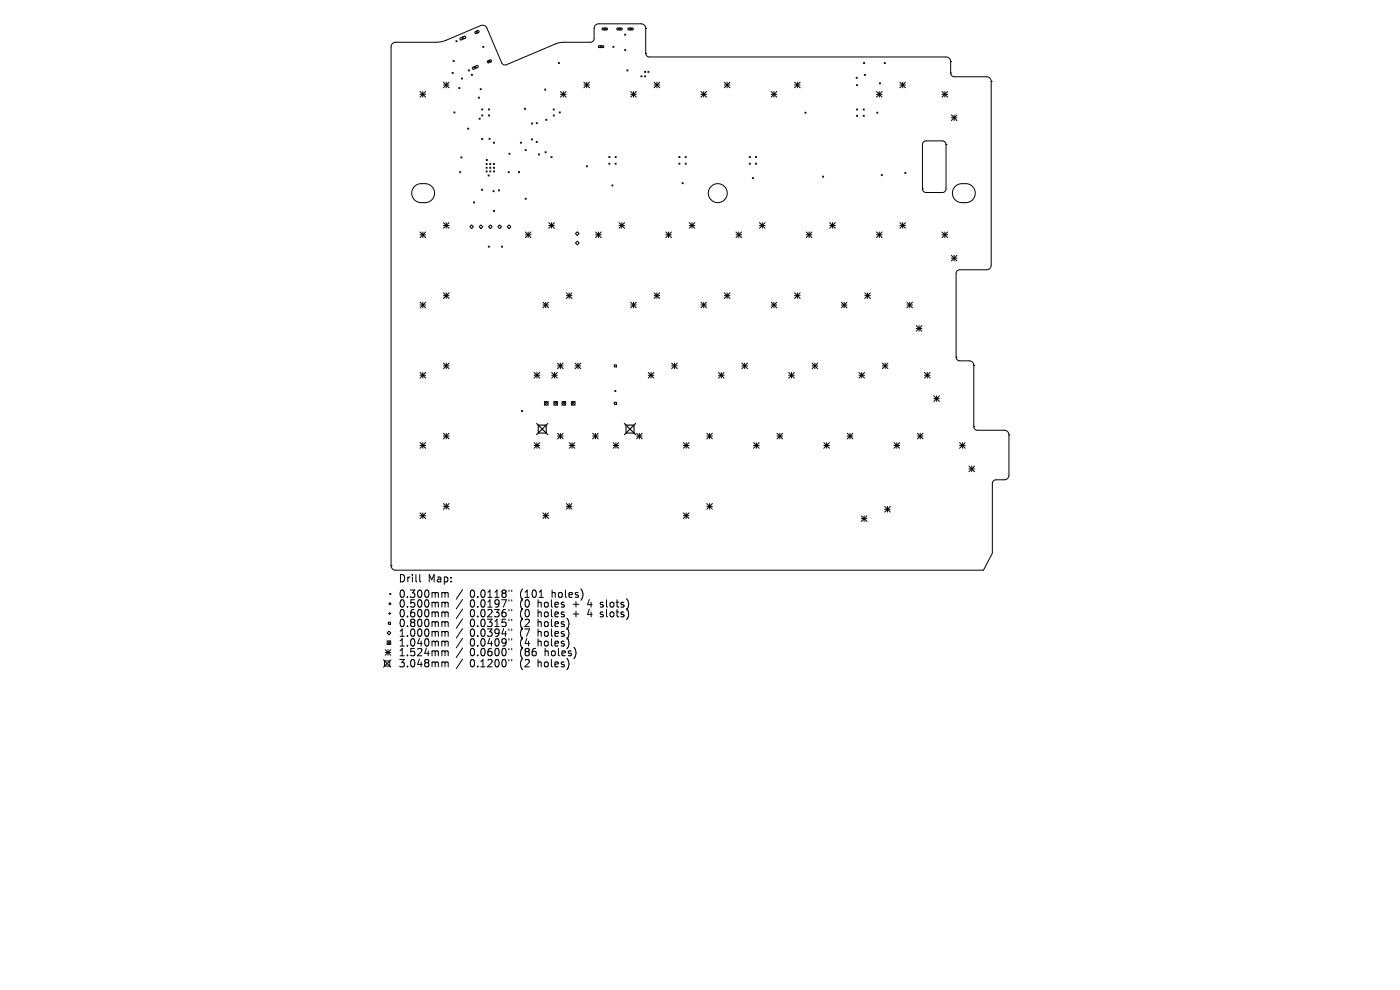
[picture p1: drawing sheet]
<svg xmlns="http://www.w3.org/2000/svg" width="297mm" height="210mm" viewBox="0 0 297 210" stroke-linecap="round" stroke-linejoin="round" font-family="sans-serif">
<defs><g id="words">
<g font-size="2.2">
<text x="84.5" y="123.7">Drill</text>
<text x="90.7" y="123.7">Map:</text>
<text x="84.5" y="127">0.300mm</text>
<text x="84.5" y="129.1">0.500mm</text>
<text x="84.5" y="131.2">0.600mm</text>
<text x="99.7" y="127">0.0118&quot;</text>
<text x="99.7" y="129.1">0.0197&quot;</text>
<text x="99.7" y="131.2">0.0236&quot;</text>
<text x="110.4" y="127">(101</text>
<text x="110.4" y="129.1">(0</text>
<text x="110.4" y="131.2">(0</text>
<text x="114.3" y="129.1">holes</text>
<text x="114.3" y="131.2">holes</text>
<text x="117.3" y="127">holes)</text>
<text x="121.9" y="129.1">+</text>
<text x="121.9" y="131.2">+</text>
<text x="125.2" y="129.1">4</text>
<text x="125.2" y="131.2">4</text>
<text x="128" y="129.1">slots)</text>
<text x="128" y="131.2">slots)</text>
<text x="84.5" y="133.2">0.800mm</text>
<text x="84.5" y="135.3">1.000mm</text>
<text x="84.5" y="137.3">1.040mm</text>
<text x="99.7" y="133.2">0.0315&quot;</text>
<text x="99.7" y="135.3">0.0394&quot;</text>
<text x="99.7" y="137.3">0.0409&quot;</text>
<text x="110.4" y="133.2">(2</text>
<text x="110.4" y="135.3">(7</text>
<text x="110.4" y="137.3">(4</text>
<text x="114.3" y="133.2">holes)</text>
<text x="114.3" y="135.3">holes)</text>
<text x="114.3" y="137.3">holes)</text>
<text x="84.5" y="139.4">1.524mm</text>
<text x="84.5" y="141.8">3.048mm</text>
<text x="99.7" y="139.4">0.0600&quot;</text>
<text x="99.7" y="141.8">0.1200&quot;</text>
<text x="110.4" y="139.4">(86</text>
<text x="110.4" y="141.8">(2</text>
<text x="114.3" y="141.8">holes)</text>
<text x="115.8" y="139.4">holes)</text>
</g>
</g></defs>
<g fill="none" stroke="#000" stroke-width=".21">
<path d="M89.1 19.4l1.2 1.2M89.7 19.4v1.2M90.3 19.4l-1.2 1.2M94.1 17.4l1.2 1.2M94.1 18h1.2M94.7 17.4v1.2M95.3 17.4l-1.2 1.2M95.9 15.4l.3 .2M96.1 12.8l.3 .2M96.2 15.4l-.3 .2M96.4 12.8l-.3 .2M96.7 8.6l.3 .3"/>
<path d="M97 8.6l-.3 .3M97.3 18.6l.3 .2M97.6 18.6l-.3 .2M97.6 8.1l.9-.4 .3 .2-.1 .2-.9 .4-.2-.2zM97.9 16.5l.2 .3M98 8.1h.4M98.1 16.5l-.2 .3M98.2 7.8v.5M99.4 14.8l.2 .3M99.6 14.8l-.2 .3M100 15.8l.2 .2M100.2 15.8l-.2 .2"/>
<path d="M100.3 14.3l.9-.4 .3 .2-.1 .2-.9 .4-.3-.1zM100.6 14.3h.5M100.8 6.7l.6-.2 .2 .2-.1 .2-.5 .2-.2-.1zM100.8 14.1v.4M101 6.8h.4M101.2 6.6v.4M101.9 18.8l.2 .2M102.1 18.8l-.2 .2M102.4 9.8l.2 .3M102.6 9.8l-.2 .3M103.5 12.9l.5-.2 .3 .2-.1 .2-.6 .2-.2-.1zM103.6 13h.5"/>
<path d="M103.8 12.8v.5M115.5 18.9l.3 .2M115.8 18.9l-.3 .2M118.4 13.3l.3 .2M118.7 13.3l-.3 .2M118.9 19.4l1.2 1.2M119.5 19.4v1.2M120.1 19.4l-1.2 1.2M123.9 18h1.2M123.9 17.4l1.2 1.2M124.5 17.4v1.2M125.1 17.4l-1.2 1.2"/>
<path d="M127 9.8l.9-.1 .2 .2-.2 .2h-.8zM127.8 6h.9l.2 .2-.2 .1h-.8zM130 9.8l.3 .3M130.3 9.8l-.3 .3M130.9 6h1l.1 .2-.1 .1h-.9zM132.5 7.2l.3 .3M132.5 10.5l.3 .3M132.8 7.2l-.3 .3M132.8 10.5l-.3 .3M133 14.8l.2 .3M133.2 14.8l-.2 .3M133.2 6h1l.2 .2-.2 .1h-.8z"/>
<path d="M133.8 19.4l1.2 1.2M134.4 19.4v1.2M135 19.4l-1.2 1.2M136 16.1l.2 .2M136.2 16.1l-.2 .2M136.7 15.1l.3 .3M136.7 16.1l.3 .2M137 15.1l-.3 .3M137 16.1l-.3 .2M137 6a.98 .98 0 0 0-1-.9h-9a.98 .98 0 0 0-1 .9v2.2a.78 .78 0 0 1-.7 .8h-5.7l-1.2 .1-11 4.6a.78 .78 0 0 1-1-.4l-3.1-7.4a.98 .98 0 0 0-1.3-.5l-7.3 3.1-1.2 .4-9.6 .1a.98 .98 0 0 0-.9 .9v110.1M137 6h.1M137 11.3h.1"/>
<path d="M137 11.3a.78 .78 0 0 0 .8 .8h62.9a.98 .98 0 0 1 1 1M137 6v5.3M137.4 15.1l.3 .3M137.7 15.1l-.3 .3M138.8 18h1.2M138.8 17.4l1.2 1.2M139.4 17.4v1.2M140 17.4l-1.2 1.2M148.7 19.4l1.2 1.2M149.3 19.4v1.2M149.9 19.4l-1.2 1.2M153.7 18h1.2"/>
<path d="M153.7 17.4l1.2 1.2M154.3 17.4v1.2M154.9 17.4l-1.2 1.2M163.6 19.4l1.2 1.2M164.2 19.4v1.2M164.8 19.4l-1.2 1.2M168.6 18h1.1M168.6 17.4l1.1 1.2M169.2 17.4v1.2M169.7 17.4l-1.1 1.2M181.6 16.4l.3 .2M181.7 18l.2 .2"/>
<path d="M181.9 16.4l-.3 .2M181.9 18l-.2 .2M183.2 13.3l.2 .2M183.4 15.8l.2 .2M183.4 13.3l-.2 .2M183.6 15.8l-.2 .2M185.9 19.4l1.2 1.2M186.5 19.4v1.2M186.6 17.6l.2 .2M186.8 17.6l-.2 .2M187.1 19.4l-1.2 1.2M187.6 13.3l.2 .2"/>
<path d="M187.8 13.3l-.2 .2M190.9 18h1.2M190.9 17.4l1.2 1.2M191.5 17.4v1.2M192.1 17.4l-1.2 1.2M199.8 19.4l1.2 1.2M200.4 19.4v1.2M201 19.4l-1.2 1.2M201.7 15.5a.78 .78 0 0 0 .8 .8h6.8a.98 .98 0 0 1 1 1M201.7 13.1h.1M201.7 15.5h.1M201.7 13.1v2.4"/>
<path d="M210.3 17.3v38.9a.98 .98 0 0 1-1 1h-5.7a.78 .78 0 0 0-.8 .8v17.8M210.3 17.3h.1M87.9 39.5l.9-.5h1.4a2.01 2.01 0 0 1 2 2 2.01 2.01 0 0 1-2 2h-.8a2.01 2.01 0 0 1-1.9-1.3 2.01 2.01 0 0 1 .4-2.2zM89.1 20h1.2M96.3 23.7l.2 .3M96.5 23.7l-.2 .3M97.5 36.4l.3 .2M97.8 36.4l-.3 .2M97.8 33.3l.2 .2M98 33.3l-.2 .2M99.2 27.2l.2 .2M99.4 27.2l-.2 .2"/>
<path d="M101.5 20.6l.2 .2M101.6 25.1l.3 .2M101.7 20.6l-.2 .2M101.9 25.1l-.3 .2M102.2 29.4l.2 .2M102.2 23.1l.2 .2M102.2 24.4l.2 .2M102.4 29.4l-.2 .2M102.4 23.1l-.2 .2M102.4 24.4l-.2 .2M103.1 34.7l.3 .2M103.1 35.5l.3 .2"/>
<path d="M103.1 36.2l.3 .3M103.2 33.8l.2 .3M103.4 34.7l-.3 .2M103.4 35.5l-.3 .2M103.4 36.2l-.3 .3M103.4 33.8l-.2 .3M103.5 37.1l.3 .2M103.6 24.4l.3 .2M103.6 23.1l.3 .2M103.7 29.3l.3 .3M103.8 37.1l-.3 .2M103.9 24.4l-.3 .2"/>
<path d="M103.9 23.1l-.3 .2M103.9 35.5l.2 .2M103.9 36.2l.2 .3M103.9 34.7l.2 .2M104 29.3l-.3 .3M104.1 34.7l-.2 .2M104.1 35.5l-.2 .2M104.1 36.2l-.2 .3M104.7 36.2l.2 .3M104.7 35.5l.2 .2M104.7 30.1l.2 .3M104.7 34.7l.2 .2"/>
<path d="M104.9 34.7l-.2 .2M104.9 35.5l-.2 .2M104.9 30.1l-.2 .3M104.9 36.2l-.2 .3M107.8 36.4l.2 .2M108 32.5l.2 .2M108 36.4l-.2 .2M108.2 32.5l-.2 .2M110 36.4l.2 .2M110.2 36.4l-.2 .2M110.4 30.1l.2 .3M110.6 30.1l-.2 .3"/>
<path d="M111.2 23l.3 .2M111.4 31.7l.2 .3M111.5 23l-.3 .2M111.6 31.7l-.2 .3M112.7 26.1l.3 .2M112.7 29.4l.3 .3M113 26.1l-.3 .2M113 29.4l-.3 .3M113.8 26l.2 .2M113.8 30l.2 .2M114 26l-.2 .2M114 30l-.2 .2"/>
<path d="M114.2 32.7l.3 .2M114.5 32.7l-.3 .2M115.6 32.2l.3 .2M115.8 25.3l.2 .2M115.9 32.2l-.3 .2M116 25.3l-.2 .2M116.9 33.2l.2 .2M117.1 33.2l-.2 .2M117.4 23.1l.2 .2M117.4 24.4l.2 .2M117.6 23.1l-.2 .2M117.6 24.4l-.2 .2"/>
<path d="M118.6 23.7l.3 .3M118.9 23.7l-.3 .3M118.9 20h1.2M124.4 35.2l.2 .2M124.6 35.2l-.2 .2M129.2 33.2l.2 .2M129.2 34.6l.2 .2M129.4 33.2l-.2 .2M129.4 34.6l-.2 .2M129.8 39.2l.2 .3M130 39.2l-.2 .3M130.5 33.2l.2 .2"/>
<path d="M130.5 34.6l.2 .2M130.7 33.2l-.2 .2M130.7 34.6l-.2 .2M133.8 20h1.2M144 33.2l.2 .2M144 34.6l.2 .2M144.2 33.2l-.2 .2M144.2 34.6l-.2 .2M144.7 38.8l.2 .2M144.9 38.8l-.2 .2M145.3 33.2l.3 .2M145.3 34.6l.3 .2"/>
<path d="M145.6 33.2l-.3 .2M145.6 34.6l-.3 .2M148.7 20h1.2M159 33.2l.2 .2M159 34.6l.2 .2M159.2 33.2l-.2 .2M159.2 34.6l-.2 .2M159.6 37.7l.2 .2M159.8 37.7l-.2 .2M160.3 33.2l.2 .2M160.3 34.6l.2 .2M160.5 33.2l-.2 .2"/>
<path d="M160.5 34.6l-.2 .2M163.6 20h1.2M170.8 23.8l.2 .2M171 23.8l-.2 .2M174.5 37.4l.2 .2M174.7 37.4l-.2 .2M181.7 23.1l.2 .2M181.7 24.4l.2 .3M181.9 23.1l-.2 .2M181.9 24.4l-.2 .3M183.1 23.1l.3 .2M183.1 24.4l.3 .3"/>
<path d="M183.4 23.1l-.3 .2M183.4 24.4l-.3 .3M185.9 20h1.2M186 23.8l.2 .2M186.2 23.8l-.2 .2M186.9 37l.3 .3M187.2 37l-.3 .3M192 36.6l.2 .2M192.2 36.6l-.2 .2M199.8 20h1.2M200.7 30.7a.78 .78 0 0 0-.8-.8h-3.4a.78 .78 0 0 0-.8 .8v9.4M200.7 30.7v9.4a.78 .78 0 0 1-.8 .7h-3.4a.78 .78 0 0 1-.8-.7"/>
<path d="M200.7 30.7h.1M201.8 24.4l1.2 1.2M201.8 25h1.2M202.4 24.4v1.2M202.6 39.5l.9-.5h1.4a2.01 2.01 0 0 1 2 2 2.01 2.01 0 0 1-2 2h-.8a2.01 2.01 0 0 1-1.9-1.3 2.01 2.01 0 0 1 .4-2.2zM203 24.4l-1.2 1.2M89.1 49.2l1.2 1.2M89.1 49.8h1.2M89.7 49.2v1.2M90.3 49.2l-1.2 1.2M94.1 47.2l1.2 1.2M94.1 47.8h1.2"/>
<path d="M94.7 47.2v1.2M95.3 47.2l-1.2 1.2M100 47.7l.4 .4-.4 .4-.3-.4zM100.5 42.8l.2 .3M100.7 42.8l-.2 .3M101.6 48.1l.4-.4 .4 .4-.4 .4zM102.2 40.1l.2 .3M102.4 40.1l-.2 .3M103.6 52.2l.2 .2M103.6 48.1l.4-.4 .4 .4-.4 .4zM103.8 52.2l-.2 .2M104.6 40.4l.2 .3"/>
<path d="M104.7 44.6l.2 .3M104.8 40.4l-.2 .3M104.9 44.6l-.2 .3M105.6 48.1l.4-.4 .4 .4-.4 .4zM105.7 40.3l.3 .2M106 40.3l-.3 .2M106.4 52.2l.2 .2M106.6 52.2l-.2 .2M108 47.7l.4 .4-.4 .4-.4-.4zM111.4 42l.2 .3M111.5 49.8h1.1M111.5 49.2l1.1 1.2"/>
<path d="M111.6 42l-.2 .3M112 49.2v1.2M112.6 49.2l-1.1 1.2M116.4 47.8h1.2M116.4 47.2l1.2 1.2M117 47.2v1.2M117.6 47.2l-1.2 1.2M122.1 49.6l.4-.4 .4 .4-.4 .3zM122.1 51.5l.4-.4 .4 .4-.4 .4zM126.3 49.8h1.2M126.3 49.2l1.2 1.2M126.9 49.2v1.2"/>
<path d="M127.5 49.2l-1.2 1.2M131.3 47.8h1.2M131.3 47.2l1.2 1.2M131.9 47.2v1.2M132.5 47.2l-1.2 1.2M141.2 49.8h1.2M141.2 49.2l1.2 1.2M141.8 49.2v1.2M142.4 49.2l-1.2 1.2M146.2 47.8h1.2M146.2 47.2l1.2 1.2M146.8 47.2v1.2"/>
<path d="M147.4 47.2l-1.2 1.2M156.1 49.8h1.2M156.1 49.2l1.2 1.2M156.7 49.2v1.2M157.3 49.2l-1.2 1.2M161.1 47.8h1.2M161.1 47.2l1.2 1.2M161.7 47.2v1.2M162.3 47.2l-1.2 1.2M171 49.8h1.2M171 49.2l1.2 1.2M171.6 49.2v1.2"/>
<path d="M172.2 49.2l-1.2 1.2M176 47.8h1.2M176 47.2l1.2 1.2M176.6 47.2v1.2M177.2 47.2l-1.2 1.2M185.9 49.8h1.2M185.9 49.2l1.2 1.2M186.5 49.2v1.2M187.1 49.2l-1.2 1.2M190.9 47.8h1.2M190.9 47.2l1.2 1.2M191.5 47.2v1.2"/>
<path d="M192.1 47.2l-1.2 1.2M195.7 40.1h.1M199.8 49.8h1.2M199.8 49.2l1.2 1.2M200.4 49.2v1.2M201 49.2l-1.2 1.2M201.8 54.2l1.2 1.2M201.8 54.8h1.2M202.4 54.2v1.2M203 54.2l-1.2 1.2M89.1 64.1l1.2 1.2M89.1 64.7h1.2"/>
<path d="M89.1 79l1.2 1.2M89.1 79.6h1.2M89.7 64.1v1.2M89.7 79v1.2M90.3 79l-1.2 1.2M90.3 64.1l-1.2 1.2M94.1 62.1l1.2 1.2M94.1 62.7h1.2M94.1 77l1.2 1.2M94.1 77.6h1.2M94.7 62.1v1.2M94.7 77v1.2"/>
<path d="M95.3 62.1l-1.2 1.2M95.3 77l-1.2 1.2M113.3 79.6h1.2M113.3 79l1.2 1.2M113.9 79v1.2M114.5 79l-1.2 1.2M115.2 64.7h1.2M115.2 64.1l1.2 1.2M115.8 64.1v1.2M116.4 64.1l-1.2 1.2M117 79.6h1.2M117 79l1.2 1.2"/>
<path d="M117.6 79v1.2M118.2 79l-1.2 1.2M118.3 77.6h1.2M118.3 77l1.2 1.2M118.9 77v1.2M119.5 77l-1.2 1.2M120.1 62.7h1.2M120.1 62.1l1.2 1.2M120.7 62.1v1.2M121.3 62.1l-1.2 1.2M122 77.6h1.2M122 77l1.2 1.2"/>
<path d="M122.6 77v1.2M123.2 77l-1.2 1.2M130.3 77.4h.5v.4h-.5zM133.8 64.7h1.2M133.8 64.1l1.2 1.2M134.4 64.1v1.2M135 64.1l-1.2 1.2M137.5 79.6h1.2M137.5 79l1.2 1.2M138.1 79v1.2M138.7 79l-1.2 1.2M138.8 62.1l1.2 1.2"/>
<path d="M138.8 62.7h1.2M139.4 62.1v1.2M140 62.1l-1.2 1.2M142.5 77.6h1.2M142.5 77l1.2 1.2M143.1 77v1.2M143.7 77l-1.2 1.2M148.7 64.7h1.2M148.7 64.1l1.2 1.2M149.3 64.1v1.2M149.9 64.1l-1.2 1.2M152.4 79.6h1.2"/>
<path d="M152.4 79l1.2 1.2M153 79v1.2M153.6 79l-1.2 1.2M153.7 62.7h1.2M153.7 62.1l1.2 1.2M154.3 62.1v1.2M154.9 62.1l-1.2 1.2M157.4 77l1.2 1.2M157.4 77.6h1.2M158 77v1.2M158.6 77l-1.2 1.2M163.6 64.7h1.2"/>
<path d="M163.6 64.1l1.2 1.2M164.2 64.1v1.2M164.8 64.1l-1.2 1.2M167.3 79l1.2 1.2M167.3 79.6h1.2M167.9 79v1.2M168.5 79l-1.2 1.2M168.6 62.7h1.1M168.6 62.1l1.1 1.2M169.2 62.1v1.2M169.7 62.1l-1.1 1.2M172.3 77.6h1.2"/>
<path d="M172.3 77l1.2 1.2M172.9 77v1.2M173.5 77l-1.2 1.2M178.5 64.7h1.2M178.5 64.1l1.2 1.2M179.1 64.1v1.2M179.7 64.1l-1.2 1.2M182.2 79.6h1.2M182.2 79l1.2 1.2M182.8 79v1.2M183.4 79l-1.2 1.2M183.5 62.7h1.1"/>
<path d="M183.5 62.1l1.1 1.2M184.1 62.1v1.2M184.6 62.1l-1.1 1.2M187.2 77.6h1.2M187.2 77l1.2 1.2M187.8 77v1.2M188.4 77l-1.2 1.2M192.4 64.7h1.2M192.4 64.1l1.2 1.2M193 64.1v1.2M193.6 64.1l-1.2 1.2M194.4 69.1l1.2 1.2"/>
<path d="M194.4 69.7h1.2M195 69.1v1.2M195.6 69.1l-1.2 1.2M196.1 79.6h1.2M196.1 79l1.2 1.2M196.7 79v1.2M197.3 79l-1.2 1.2M202.8 75.8a.78 .78 0 0 0 .8 .7h2a.98 .98 0 0 1 1 1M202.8 75.8h.1M206.6 77.5h.1M206.6 77.5v13M89.1 93.9l1.2 1.2"/>
<path d="M89.1 94.5h1.2M89.7 93.9v1.2M90.3 93.9l-1.2 1.2M94.1 91.9l1.2 1.2M94.1 92.5h1.2M94.7 91.9v1.2M95.3 91.9l-1.2 1.2M110.6 87.1l.3 .2M110.9 87.1l-.3 .2M113.3 94.5h1.2M113.3 93.9l1.2 1.2M113.9 93.9v1.2"/>
<path d="M114.5 93.9l-1.2 1.2M115.5 85.2l.8 .8M116.3 85.2l-.8 .8M117.5 85.2l.8 .8M118.3 92.5h1.2M118.3 91.9l1.2 1.2M118.3 85.2l-.8 .8M118.9 91.9v1.2M119.2 85.2l.8 .8M119.5 91.9l-1.2 1.2M120 85.2l-.8 .8M120.8 94.5h1.2"/>
<path d="M120.8 93.9l1.2 1.2M121.2 85.2l.8 .8M121.4 93.9v1.2M122 93.9l-1.2 1.2M122 85.2l-.8 .8M125.7 92.5h1.2M125.7 91.9l1.2 1.2M126.3 91.9v1.2M126.9 91.9l-1.2 1.2M130.1 94.5h1.2M130.1 93.9l1.2 1.2M130.3 85.3h.5v.5h-.5z"/>
<path d="M130.4 82.8l.3 .3M130.7 82.8l-.3 .3M130.7 93.9v1.2M131.3 93.9l-1.2 1.2M135 92.5h1.2M135 91.9l1.2 1.2M135.6 91.9v1.2M136.2 91.9l-1.2 1.2M145 94.5h1.2M145 93.9l1.2 1.2M145.6 93.9v1.2M146.2 93.9l-1.2 1.2"/>
<path d="M149.9 92.5h1.2M149.9 91.9l1.2 1.2M150.5 91.9v1.2M151.1 91.9l-1.2 1.2M159.9 94.5h1.2M159.9 93.9l1.2 1.2M160.5 93.9v1.2M161.1 93.9l-1.2 1.2M164.8 92.5h1.2M164.8 91.9l1.2 1.2M165.4 91.9v1.2M166 91.9l-1.2 1.2"/>
<path d="M174.8 94.5h1.2M174.8 93.9l1.2 1.2M175.4 93.9v1.2M176 93.9l-1.2 1.2M179.7 92.5h1.2M179.7 91.9l1.2 1.2M180.3 91.9v1.2M180.9 91.9l-1.2 1.2M189.7 94.5h1.2M189.7 93.9l1.2 1.2M190.3 93.9v1.2M190.9 93.9l-1.2 1.2"/>
<path d="M194.6 92.5h1.2M194.6 91.9l1.2 1.2M195.2 91.9v1.2M195.8 91.9l-1.2 1.2M198.1 84l1.2 1.2M198.1 84.6h1.2M198.7 84v1.2M199.3 84l-1.2 1.2M203.6 94.5h1.2M203.6 93.9l1.2 1.2M204.2 93.9v1.2M204.8 93.9l-1.2 1.2"/>
<path d="M205.6 98.9l1.1 1.2M205.6 99.5h1.1M206.1 98.9v1.2M206.6 90.5a.78 .78 0 0 0 .8 .8h5.7a.98 .98 0 0 1 .9 .9M206.6 90.5h.1M206.7 98.9l-1.1 1.2M214 92.2v8.6a.98 .98 0 0 1-.9 1h-1.8a.78 .78 0 0 0-.8 .8v14.8l-1.9 3.6h-124.7a.98 .98 0 0 1-.9-1M214 92.2h.1M83 120h.1M89.1 108.8l1.2 1.2M89.1 109.4h1.2M89.7 108.8v1.2"/>
<path d="M90.3 108.8l-1.2 1.2M94.1 106.8l1.2 1.2M94.1 107.4h1.2M94.7 106.8v1.2M95.3 106.8l-1.2 1.2M115.2 109.4h1.2M115.2 108.8l1.2 1.2M115.8 108.8v1.2M116.4 108.8l-1.2 1.2M120.1 107.4h1.2M120.1 106.8l1.2 1.2M120.7 106.8v1.2"/>
<path d="M121.3 106.8l-1.2 1.2M145 109.4h1.2M145 108.8l1.2 1.2M145.6 108.8v1.2M146.2 108.8l-1.2 1.2M149.9 107.4h1.2M149.9 106.8l1.2 1.2M150.5 106.8v1.2M151.1 106.8l-1.2 1.2M182.7 109.4l1.2 1.2M182.7 110h1.2M183.3 109.4v1.2"/>
<path d="M183.9 109.4l-1.2 1.2M187.7 107.4l1.2 1.2M187.7 108h1.2M188.3 107.4v1.2M188.9 107.4l-1.2 1.2M81.3 140l1.6 1.5M81.7 137.8l1.2 1.2M81.7 138.4h1.2M82.1 135.9l.8 .8M82.1 134.3l.4-.4 .4 .4-.4 .4zM82.3 137.8v1.2M82.4 132h.4v.4h-.4z"/>
<path d="M82.4 130.1h.5M82.7 125.9l.2 .2M82.7 129.9v.5M82.9 135.9l-.8 .8M82.9 137.8l-1.2 1.2M82.9 125.9l-.2 .2M82.9 140l-1.6 1.5M89 121.9v1.3l.3 .2M94 125.7l.4 .2M94 127.7l.4 .3M94 129.8l.4 .2M94 131.9l.4 .2"/>
<path d="M94 133.9l.4 .3M94 136l.4 .2M94 138.1l.4 .2M94.4 125.9l.2-.2 .4 .1 .1 .9M94.4 125.9v.8M94.4 128v.8M94.4 130v.9M94.4 132.1v.8M94.4 134.2v.8M94.4 136.2v.8M94.4 138.3v.8M94.4 128l.2-.3 .4 .1 .1 1"/>
<path d="M94.4 130l.2-.2 .4 .1 .1 1M94.4 132.1l.2-.2h.4l.1 1M94.4 134.2l.2-.3 .4 .1 .1 1M94.4 136.2l.2-.2 .4 .1 .1 .9M94.4 138.3l.2-.2h.4l.1 1M98.1 125.1l-1.3 2M98.1 127.2l-1.3 2M98.1 129.2l-1.3 2M98.1 131.3l-1.3 2M98.1 133.3l-1.3 2.1M98.1 135.4l-1.3 2M98.1 137.5l-1.3 2"/>
<path d="M98.1 139.8l-1.3 2M108 125.2v.3M108 127.2v.3M108 129.3v.3M108 131.4v.3M108 133.4v.3M108 135.5v.3M108 137.5v.3M108 139.9v.3M108.6 125.2v.3M108.6 127.2v.3M108.6 129.3v.3"/>
<path d="M108.6 131.4v.3M108.6 133.4v.3M108.6 135.5v.3M108.6 137.5v.3M108.6 139.9v.3M114.4 126.7h.9M127.3 128.7l.2 .1M127.3 130.8l.2 .1M127.4 127.8v.4M127.4 129.9v.4M81.6 140.2h1.1v1.1h-1.1zM94 140.4l.4 .2"/>
<path d="M94.4 140.6v.9M94.4 140.6l.2-.2 .4 .1 .1 1"/>
<circle cx="127.5" cy="9.9" r=".2"/>
<circle cx="128.3" cy="6.1" r=".2"/>
<circle cx="131.4" cy="6.1" r=".2"/>
<circle cx="133.8" cy="6.1" r=".2"/>
<circle cx="152.3" cy="41" r="2.01"/>
<circle cx="115.9" cy="85.6" r=".41"/>
<circle cx="117.9" cy="85.6" r=".41"/>
<circle cx="119.6" cy="85.6" r=".41"/>
<circle cx="121.6" cy="85.6" r=".41"/>
<circle cx="82.5" cy="136.3" r=".41"/>
<circle cx="82.7" cy="128.1" r=".2"/>
</g>
<path d="M113.8 89.8l2.4 2.4M114.2 90.2h1.7v1.7h-1.7zM116.2 89.8l-2.4 2.4M132.5 89.8l2.3 2.4M132.8 90.2h1.7v1.7h-1.7zM134.8 89.8l-2.3 2.4" fill="none" stroke="#000" stroke-width=".24"/>
<use href="#words"/>
</svg>
